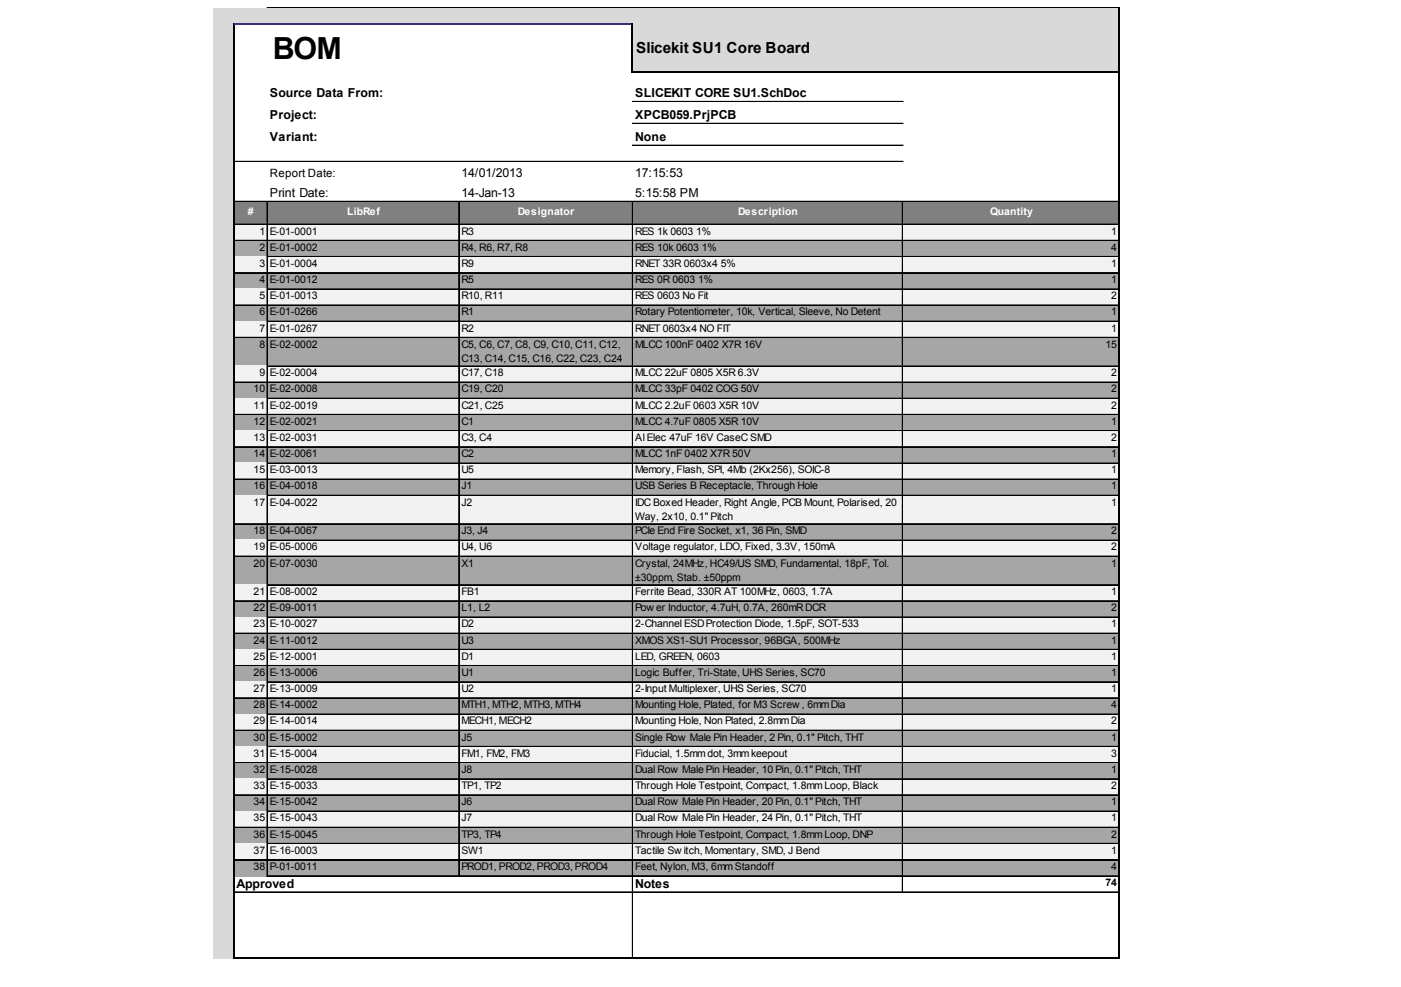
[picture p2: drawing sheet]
<svg xmlns="http://www.w3.org/2000/svg" width="287mm" height="202mm" viewBox="0 0 287 202" stroke-linecap="round" stroke-linejoin="round" font-family="sans-serif">
<defs><g id="words">
<text font-size="6.2" x="55.8" y="12.2">BOM</text>
<text font-size="3.1" x="130.2" y="10.9">Slicekit SU1 Core Board</text>
<g font-size="2.5">
<text x="55.2" y="19.9">Source Data From:</text>
<text x="130" y="19.9">SLICEKIT CORE SU1.SchDoc</text>
<text x="55.2" y="24.4">Project:</text>
<text x="55.2" y="28.9">Variant:</text>
<text x="130" y="24.4">XPCB059.PrjPCB</text>
<text x="130" y="28.9">None</text>
<text x="55.2" y="40.4">Print Date:</text>
<text x="94.5" y="36.3">14/01/2013</text>
<text x="94.5" y="40.4">14-Jan-13</text>
<text x="130" y="36.3">17:15:53</text>
<text x="130" y="40.4">5:15:58 PM</text>
<text x="48.4" y="181.8">Approved</text>
<text x="130" y="181.8">Notes</text>
</g>
<text font-size="2.3" x="55.2" y="36.3">Report Date:</text>
<g font-size="2.1" fill="#fff">
<text x="50.8" y="44.1">#</text>
<text x="71.1" y="44.1">LibRef</text>
<text x="106" y="44.1">Designator</text>
<text x="151.1" y="44.1">Description</text>
<text x="202.7" y="44.1">Quantity</text>
</g>
<g font-size="2.1">
<text x="53.1" y="48">1</text>
<text x="53.1" y="51.3">2</text>
<text x="55.2" y="48">E-01-0001</text>
<text x="55.2" y="51.3">E-01-0002</text>
<text x="94.5" y="48">R3</text>
<text x="94.5" y="51.3">R4, R6, R7, R8</text>
<text x="130" y="48">RES 1k 0603</text>
<text x="130" y="51.3">RES 10k 0603</text>
<text x="142.5" y="48">1%</text>
<text x="143.7" y="51.3">1%</text>
<text x="227.5" y="48">1</text>
<text x="227.5" y="51.3">4</text>
<text x="53.1" y="54.7">3</text>
<text x="53.1" y="58">4</text>
<text x="55.2" y="54.7">E-01-0004</text>
<text x="55.2" y="58">E-01-0012</text>
<text x="94.5" y="54.7">R9</text>
<text x="94.5" y="58">R5</text>
<text x="130" y="54.7">RNET 33R 0603x4</text>
<text x="130" y="58">RES 0R 0603</text>
<text x="142.9" y="58">1%</text>
<text x="147.6" y="54.7">5%</text>
<text x="227.5" y="54.7">1</text>
<text x="227.5" y="58">1</text>
<text x="53.1" y="61.3">5</text>
<text x="53.1" y="64.6">6</text>
<text x="55.2" y="61.3">E-01-0013</text>
<text x="55.2" y="64.6">E-01-0266</text>
<text x="94.5" y="61.3">R10, R11</text>
<text x="94.5" y="64.6">R1</text>
<text x="130" y="61.3">RES 0603 No Fit</text>
<text x="130" y="64.6">Rotary Potentiometer, 10k, Vertical, Sleeve, No Detent</text>
<text x="227.5" y="61.3">2</text>
<text x="227.5" y="64.6">1</text>
<text x="53.1" y="67.9">7</text>
<text x="53.1" y="71.2">8</text>
<text x="55.2" y="67.9">E-01-0267</text>
<text x="55.2" y="71.2">E-02-0002</text>
<text x="94.5" y="67.9">R2</text>
<text x="94.5" y="71.2">C5, C6, C7, C8, C9, C10, C11, C12,</text>
<text x="130" y="67.9">RNET 0603x4 NO FIT</text>
<text x="130" y="71.2">MLCC 100nF 0402 X7R 16V</text>
<text x="226.3" y="71.2">15</text>
<text x="227.5" y="67.9">1</text>
<text x="53.1" y="77.1">9</text>
<text x="55.2" y="77.1">E-02-0004</text>
<text x="94.5" y="74.1">C13, C14, C15, C16, C22, C23, C24</text>
<text x="94.5" y="77.1">C17, C18</text>
<text x="130" y="77.1">MLCC 22uF 0805 X5R 6.3V</text>
<text x="227.5" y="77.1">2</text>
<text x="51.9" y="80.4">10</text>
<text x="51.9" y="83.7">11</text>
<text x="55.2" y="80.4">E-02-0008</text>
<text x="55.2" y="83.7">E-02-0019</text>
<text x="94.5" y="80.4">C19, C20</text>
<text x="94.5" y="83.7">C21, C25</text>
<text x="130" y="80.4">MLCC 33pF 0402 COG 50V</text>
<text x="130" y="83.7">MLCC 2.2uF 0603 X5R 10V</text>
<text x="227.5" y="80.4">2</text>
<text x="227.5" y="83.7">2</text>
<text x="51.9" y="87">12</text>
<text x="55.2" y="87">E-02-0021</text>
<text x="94.5" y="87">C1</text>
<text x="130" y="87">MLCC 4.7uF 0805 X5R 10V</text>
<text x="227.5" y="87">1</text>
<text x="51.9" y="90.3">13</text>
<text x="51.9" y="93.6">14</text>
<text x="55.2" y="90.3">E-02-0031</text>
<text x="55.2" y="93.6">E-02-0061</text>
<text x="94.5" y="90.3">C3, C4</text>
<text x="94.5" y="93.6">C2</text>
<text x="130" y="90.3">Al Elec 47uF 16V CaseC SMD</text>
<text x="130" y="93.6">MLCC 1nF 0402 X7R 50V</text>
<text x="227.5" y="90.3">2</text>
<text x="227.5" y="93.6">1</text>
<text x="51.9" y="96.9">15</text>
<text x="51.9" y="100.2">16</text>
<text x="55.2" y="96.9">E-03-0013</text>
<text x="55.2" y="100.2">E-04-0018</text>
<text x="94.5" y="96.9">U5</text>
<text x="94.5" y="100.2">J1</text>
<text x="130" y="96.9">Memory, Flash, SPI, 4Mb (2Kx256), SOIC-8</text>
<text x="130" y="100.2">USB Series B Receptacle, Through Hole</text>
<text x="227.5" y="96.9">1</text>
<text x="227.5" y="100.2">1</text>
<text x="51.9" y="103.6">17</text>
<text x="55.2" y="103.6">E-04-0022</text>
<text x="94.5" y="103.6">J2</text>
<text x="130" y="103.6">IDC Boxed Header, Right Angle, PCB Mount, Polarised, 20</text>
<text x="130" y="106.5">Way, 2x10, 0.1&quot; Pitch</text>
<text x="227.5" y="103.6">1</text>
<text x="51.9" y="109.4">18</text>
<text x="51.9" y="112.7">19</text>
<text x="55.2" y="109.4">E-04-0067</text>
<text x="55.2" y="112.7">E-05-0006</text>
<text x="94.5" y="109.4">J3, J4</text>
<text x="94.5" y="112.7">U4, U6</text>
<text x="130" y="109.4">PCIe End Fire Socket, x1, 36 Pin, SMD</text>
<text x="130" y="112.7">Voltage regulator, LDO, Fixed, 3.3V, 150mA</text>
<text x="227.5" y="109.4">2</text>
<text x="227.5" y="112.7">2</text>
<text x="51.9" y="116">20</text>
<text x="55.2" y="116">E-07-0030</text>
<text x="94.5" y="116">X1</text>
<text x="130" y="116">Crystal, 24MHz, HC49/US SMD, Fundamental, 18pF, Tol.</text>
<text x="130" y="118.9">±30ppm, Stab. ±50ppm</text>
<text x="227.5" y="116">1</text>
<text x="51.9" y="121.9">21</text>
<text x="51.9" y="125.2">22</text>
<text x="55.2" y="121.9">E-08-0002</text>
<text x="55.2" y="125.2">E-09-0011</text>
<text x="94.5" y="121.9">FB1</text>
<text x="94.5" y="125.2">L1, L2</text>
<text x="130" y="121.9">Ferrite Bead, 330R AT 100MHz, 0603, 1.7A</text>
<text x="130" y="125.2">Pow er Inductor, 4.7uH, 0.7A, 260mRDCR</text>
<text x="227.5" y="121.9">1</text>
<text x="227.5" y="125.2">2</text>
<text x="51.9" y="128.5">23</text>
<text x="51.9" y="131.8">24</text>
<text x="55.2" y="128.5">E-10-0027</text>
<text x="55.2" y="131.8">E-11-0012</text>
<text x="94.5" y="128.5">D2</text>
<text x="94.5" y="131.8">U3</text>
<text x="130" y="128.5">2-Channel ESDProtection Diode, 1.5pF, SOT-533</text>
<text x="130" y="131.8">XMOS XS1-SU1 Processor, 96BGA, 500MHz</text>
<text x="227.5" y="128.5">1</text>
<text x="227.5" y="131.8">1</text>
<text x="51.9" y="135.1">25</text>
<text x="55.2" y="135.1">E-12-0001</text>
<text x="94.5" y="135.1">D1</text>
<text x="130" y="135.1">LED, GREEN, 0603</text>
<text x="227.5" y="135.1">1</text>
<text x="51.9" y="138.4">26</text>
<text x="51.9" y="141.7">27</text>
<text x="55.2" y="138.4">E-13-0006</text>
<text x="55.2" y="141.7">E-13-0009</text>
<text x="94.5" y="138.4">U1</text>
<text x="94.5" y="141.7">U2</text>
<text x="130" y="138.4">Logic Buffer, Tri-State, UHS Series, SC70</text>
<text x="130" y="141.7">2-Input Multiplexer, UHS Series, SC70</text>
<text x="227.5" y="138.4">1</text>
<text x="227.5" y="141.7">1</text>
<text x="51.9" y="145.1">28</text>
<text x="51.9" y="148.4">29</text>
<text x="55.2" y="145.1">E-14-0002</text>
<text x="55.2" y="148.4">E-14-0014</text>
<text x="94.5" y="145.1">MTH1, MTH2, MTH3, MTH4</text>
<text x="94.5" y="148.4">MECH1, MECH2</text>
<text x="130" y="145.1">Mounting Hole, Plated, for M3 Screw , 6mmDia</text>
<text x="130" y="148.4">Mounting Hole, Non Plated, 2.8mmDia</text>
<text x="227.5" y="145.1">4</text>
<text x="227.5" y="148.4">2</text>
<text x="51.9" y="151.7">30</text>
<text x="51.9" y="155">31</text>
<text x="55.2" y="151.7">E-15-0002</text>
<text x="55.2" y="155">E-15-0004</text>
<text x="94.5" y="151.7">J5</text>
<text x="94.5" y="155">FM1, FM2, FM3</text>
<text x="130" y="151.7">Single Row Male Pin Header, 2 Pin, 0.1&quot; Pitch, THT</text>
<text x="130" y="155">Fiducial, 1.5mmdot, 3mmkeepout</text>
<text x="227.5" y="151.7">1</text>
<text x="227.5" y="155">3</text>
<text x="51.9" y="158.3">32</text>
<text x="51.9" y="161.6">33</text>
<text x="55.2" y="158.3">E-15-0028</text>
<text x="55.2" y="161.6">E-15-0033</text>
<text x="94.5" y="158.3">J8</text>
<text x="94.5" y="161.6">TP1, TP2</text>
<text x="130" y="158.3">Dual Row Male Pin Header, 10 Pin, 0.1&quot; Pitch, THT</text>
<text x="130" y="161.6">Through Hole Testpoint, Compact, 1.8mmLoop, Black</text>
<text x="227.5" y="158.3">1</text>
<text x="227.5" y="161.6">2</text>
<text x="51.9" y="164.9">34</text>
<text x="55.2" y="164.9">E-15-0042</text>
<text x="94.5" y="164.9">J6</text>
<text x="130" y="164.9">Dual Row Male Pin Header, 20 Pin, 0.1&quot; Pitch, THT</text>
<text x="227.5" y="164.9">1</text>
<text x="51.9" y="168.2">35</text>
<text x="51.9" y="171.5">36</text>
<text x="55.2" y="168.2">E-15-0043</text>
<text x="55.2" y="171.5">E-15-0045</text>
<text x="94.5" y="168.2">J7</text>
<text x="94.5" y="171.5">TP3, TP4</text>
<text x="130" y="168.2">Dual Row Male Pin Header, 24 Pin, 0.1&quot; Pitch, THT</text>
<text x="130" y="171.5">Through Hole Testpoint, Compact, 1.8mmLoop, DNP</text>
<text x="227.5" y="168.2">1</text>
<text x="227.5" y="171.5">2</text>
<text x="51.9" y="174.9">37</text>
<text x="51.9" y="178.2">38</text>
<text x="55.2" y="174.9">E-16-0003</text>
<text x="55.2" y="178.2">P-01-0011</text>
<text x="94.5" y="174.9">SW1</text>
<text x="94.5" y="178.2">PROD1, PROD2, PROD3, PROD4</text>
<text x="130" y="174.9">Tactile Sw itch, Momentary, SMD, J Bend</text>
<text x="130" y="178.2">Feet, Nylon, M3, 6mmStandoff</text>
<text x="227.5" y="174.9">1</text>
<text x="227.5" y="178.2">4</text>
<text x="226.3" y="181.5">74</text>
</g>
</g></defs>
<g fill="#d9d9d9">
<path d="M43.7 1.6h185.5v3.6h-185.5z"/>
<path d="M43.7 5h4.3v9.9h-4.3z"/>
</g>
<path d="M47.8 5h81.8v9.9h-81.8z" fill="#fff"/>
<g fill="#d9d9d9">
<path d="M129.5 5h99.7v9.9h-99.7z"/>
<path d="M43.7 14.7h4.3v26.7h-4.3z"/>
</g>
<path d="M47.8 14.7h181.4v26.7h-181.4z" fill="#fff"/>
<path d="M43.7 41.2h4.3v4.9h-4.3z" fill="#d9d9d9"/>
<path d="M47.8 41.2h181.4v4.9h-181.4z" fill="#808080"/>
<path d="M43.7 45.9h4.3v3.5h-4.3z" fill="#d9d9d9"/>
<path d="M47.8 45.9h181.4v3.5h-181.4z" fill="#f2f2f2"/>
<path d="M43.7 49.2h4.3v3.5h-4.3z" fill="#d9d9d9"/>
<path d="M47.8 49.2h181.4v3.5h-181.4z" fill="#a6a6a6"/>
<path d="M43.7 52.5h4.3v3.5h-4.3z" fill="#d9d9d9"/>
<path d="M47.8 52.5h181.4v3.5h-181.4z" fill="#f2f2f2"/>
<path d="M43.7 55.8h4.3v3.5h-4.3z" fill="#d9d9d9"/>
<path d="M47.8 55.8h181.4v3.5h-181.4z" fill="#a6a6a6"/>
<path d="M43.7 59.1h4.3v3.5h-4.3z" fill="#d9d9d9"/>
<path d="M47.8 59.1h181.4v3.5h-181.4z" fill="#f2f2f2"/>
<path d="M43.7 62.5h4.3v3.5h-4.3z" fill="#d9d9d9"/>
<path d="M47.8 62.5h181.4v3.5h-181.4z" fill="#a6a6a6"/>
<path d="M43.7 65.8h4.3v3.5h-4.3z" fill="#d9d9d9"/>
<path d="M47.8 65.8h181.4v3.5h-181.4z" fill="#f2f2f2"/>
<path d="M43.7 69.1h4.3v6h-4.3z" fill="#d9d9d9"/>
<path d="M47.8 69.1h181.4v6h-181.4z" fill="#a6a6a6"/>
<path d="M43.7 74.9h4.3v3.5h-4.3z" fill="#d9d9d9"/>
<path d="M47.8 74.9h181.4v3.5h-181.4z" fill="#f2f2f2"/>
<path d="M43.7 78.2h4.3v3.5h-4.3z" fill="#d9d9d9"/>
<path d="M47.8 78.2h181.4v3.5h-181.4z" fill="#a6a6a6"/>
<path d="M43.7 81.5h4.3v3.6h-4.3z" fill="#d9d9d9"/>
<path d="M47.8 81.5h181.4v3.6h-181.4z" fill="#f2f2f2"/>
<path d="M43.7 84.9h4.3v3.5h-4.3z" fill="#d9d9d9"/>
<path d="M47.8 84.9h181.4v3.5h-181.4z" fill="#a6a6a6"/>
<path d="M43.7 88.2h4.3v3.5h-4.3z" fill="#d9d9d9"/>
<path d="M47.8 88.2h181.4v3.5h-181.4z" fill="#f2f2f2"/>
<path d="M43.7 91.5h4.3v3.5h-4.3z" fill="#d9d9d9"/>
<path d="M47.8 91.5h181.4v3.5h-181.4z" fill="#a6a6a6"/>
<path d="M43.7 94.8h4.3v3.5h-4.3z" fill="#d9d9d9"/>
<path d="M47.8 94.8h181.4v3.5h-181.4z" fill="#f2f2f2"/>
<path d="M43.7 98.1h4.3v3.5h-4.3z" fill="#d9d9d9"/>
<path d="M47.8 98.1h181.4v3.5h-181.4z" fill="#a6a6a6"/>
<path d="M43.7 101.4h4.3v6.1h-4.3z" fill="#d9d9d9"/>
<path d="M47.8 101.4h181.4v6.1h-181.4z" fill="#f2f2f2"/>
<path d="M43.7 107.3h4.3v3.5h-4.3z" fill="#d9d9d9"/>
<path d="M47.8 107.3h181.4v3.5h-181.4z" fill="#a6a6a6"/>
<path d="M43.7 110.6h4.3v3.5h-4.3z" fill="#d9d9d9"/>
<path d="M47.8 110.6h181.4v3.5h-181.4z" fill="#f2f2f2"/>
<path d="M43.7 113.9h4.3v6h-4.3z" fill="#d9d9d9"/>
<path d="M47.8 113.9h181.4v6h-181.4z" fill="#a6a6a6"/>
<path d="M43.7 119.7h4.3v3.5h-4.3z" fill="#d9d9d9"/>
<path d="M47.8 119.7h181.4v3.5h-181.4z" fill="#f2f2f2"/>
<path d="M43.7 123h4.3v3.6h-4.3z" fill="#d9d9d9"/>
<path d="M47.8 123h181.4v3.6h-181.4z" fill="#a6a6a6"/>
<path d="M43.7 126.4h4.3v3.5h-4.3z" fill="#d9d9d9"/>
<path d="M47.8 126.4h181.4v3.5h-181.4z" fill="#f2f2f2"/>
<path d="M43.7 129.7h4.3v3.5h-4.3z" fill="#d9d9d9"/>
<path d="M47.8 129.7h181.4v3.5h-181.4z" fill="#a6a6a6"/>
<path d="M43.7 133h4.3v3.5h-4.3z" fill="#d9d9d9"/>
<path d="M47.8 133h181.4v3.5h-181.4z" fill="#f2f2f2"/>
<path d="M43.7 136.3h4.3v3.5h-4.3z" fill="#d9d9d9"/>
<path d="M47.8 136.3h181.4v3.5h-181.4z" fill="#a6a6a6"/>
<path d="M43.7 139.6h4.3v3.5h-4.3z" fill="#d9d9d9"/>
<path d="M47.8 139.6h181.4v3.5h-181.4z" fill="#f2f2f2"/>
<path d="M43.7 142.9h4.3v3.5h-4.3z" fill="#d9d9d9"/>
<path d="M47.8 142.9h181.4v3.5h-181.4z" fill="#a6a6a6"/>
<path d="M43.7 146.2h4.3v3.5h-4.3z" fill="#d9d9d9"/>
<path d="M47.8 146.2h181.4v3.5h-181.4z" fill="#f2f2f2"/>
<path d="M43.7 149.5h4.3v3.5h-4.3z" fill="#d9d9d9"/>
<path d="M47.8 149.5h181.4v3.5h-181.4z" fill="#a6a6a6"/>
<path d="M43.7 152.9h4.3v3.5h-4.3z" fill="#d9d9d9"/>
<path d="M47.8 152.9h181.4v3.5h-181.4z" fill="#f2f2f2"/>
<path d="M43.7 156.2h4.3v3.5h-4.3z" fill="#d9d9d9"/>
<path d="M47.8 156.2h181.4v3.5h-181.4z" fill="#a6a6a6"/>
<path d="M43.7 159.5h4.3v3.5h-4.3z" fill="#d9d9d9"/>
<path d="M47.8 159.5h181.4v3.5h-181.4z" fill="#f2f2f2"/>
<path d="M43.7 162.8h4.3v3.5h-4.3z" fill="#d9d9d9"/>
<path d="M47.8 162.8h181.4v3.5h-181.4z" fill="#a6a6a6"/>
<path d="M43.7 166.1h4.3v3.5h-4.3z" fill="#d9d9d9"/>
<path d="M47.8 166.1h181.4v3.5h-181.4z" fill="#f2f2f2"/>
<path d="M43.7 169.4h4.3v3.5h-4.3z" fill="#d9d9d9"/>
<path d="M47.8 169.4h181.4v3.5h-181.4z" fill="#a6a6a6"/>
<path d="M43.7 172.7h4.3v3.5h-4.3z" fill="#d9d9d9"/>
<path d="M47.8 172.7h181.4v3.5h-181.4z" fill="#f2f2f2"/>
<path d="M43.7 176h4.3v3.5h-4.3z" fill="#d9d9d9"/>
<path d="M47.8 176h181.4v3.5h-181.4z" fill="#a6a6a6"/>
<path d="M43.7 179.3h4.3v3.6h-4.3z" fill="#d9d9d9"/>
<path d="M184.7 179.3h44.5v3.6h-44.5z" fill="#fff"/>
<path d="M43.7 182.7h4.3v13.6h-4.3z" fill="#d9d9d9"/>
<path d="M47.8 4.8v191.5M129.5 4.8v10.1M129.6 14.7h99.6M229 1.5v194.8M48 196.1h181.2" fill="none" stroke="#000" stroke-width=".39"/>
<g fill="none" stroke="#000" stroke-width=".2">
<path d="M54.7 1.5h174.1M54.7 1.6h174.1M48 33h136.9M48 33.1h136.9M129.5 20.8h55.4M129.5 20.9h55.4M129.5 25.2h55.4M129.5 25.3h55.4M129.5 29.7h55.4M129.5 29.8h55.4M48 49.2h6.7M48 49.3h6.7"/>
<path d="M48 55.8h6.7M48 55.9h6.7M48 41.2h180.8M48 41.3h180.8M48 45.9h180.8M48 46h180.8M54.7 41.4v138.1M54.8 41.4v138.1M54.9 49.2h39M54.9 49.3h39M54.9 52.5h39M54.9 52.6h39"/>
<path d="M54.9 55.8h39M54.9 55.9h39M54.9 59.1h39M54.9 59.2h39M93.9 41.4v138.1M94 41.4v138.1M94.1 49.2h35.4M94.1 49.3h35.4M94.1 52.5h35.4M94.1 52.6h35.4M94.1 55.8h35.4M94.1 55.9h35.4"/>
<path d="M94.1 59.1h35.4M94.1 59.2h35.4M129.5 41.4v154.5M129.6 49.2h55.1M129.6 49.3h55.1M129.6 52.5h55.1M129.6 52.6h55.1M129.6 55.8h55.1M129.6 55.9h55.1M129.6 59.1h55.1M129.6 59.2h55.1M184.7 41.4v141.5"/>
<path d="M184.8 41.4v141.5M184.9 49.2h43.9M184.9 49.3h43.9M184.9 52.5h43.9M184.9 52.6h43.9M184.9 55.8h43.9M184.9 55.9h43.9M184.9 59.1h43.9M184.9 59.2h43.9M48 62.5h6.7M48 62.6h6.7M48 69.1h6.7"/>
<path d="M48 69.2h6.7M48 78.2h6.7M48 78.3h6.7M54.9 62.5h39M54.9 62.6h39M54.9 65.8h39M54.9 65.9h39M54.9 69.1h39M54.9 69.2h39M54.9 74.9h39M54.9 75h39M54.9 78.2h39"/>
<path d="M54.9 78.3h39M94.1 62.5h35.4M94.1 62.6h35.4M94.1 65.8h35.4M94.1 65.9h35.4M94.1 69.1h35.4M94.1 69.2h35.4M94.1 74.9h35.4M94.1 75h35.4M94.1 78.2h35.4M94.1 78.3h35.4M129.6 62.5h55.1"/>
<path d="M129.6 62.6h55.1M129.6 65.8h55.1M129.6 65.9h55.1M129.6 69.1h55.1M129.6 69.2h55.1M129.6 74.9h55.1M129.6 75h55.1M129.6 78.2h55.1M129.6 78.3h55.1M184.9 62.5h43.9M184.9 62.6h43.9M184.9 65.8h43.9"/>
<path d="M184.9 65.9h43.9M184.9 69.1h43.9M184.9 69.2h43.9M184.9 74.9h43.9M184.9 75h43.9M184.9 78.2h43.9M184.9 78.3h43.9M48 84.9h6.7M48 85h6.7M48 91.5h6.7M48 91.6h6.7M48 98.1h6.7"/>
<path d="M48 98.2h6.7M54.9 81.5h39M54.9 81.6h39M54.9 84.9h39M54.9 85h39M54.9 88.2h39M54.9 88.3h39M54.9 91.5h39M54.9 91.6h39M54.9 94.8h39M54.9 94.9h39M54.9 98.1h39"/>
<path d="M54.9 98.2h39M94.1 81.5h35.4M94.1 81.6h35.4M94.1 84.9h35.4M94.1 85h35.4M94.1 88.2h35.4M94.1 88.3h35.4M94.1 91.5h35.4M94.1 91.6h35.4M94.1 94.8h35.4M94.1 94.9h35.4M94.1 98.1h35.4"/>
<path d="M94.1 98.2h35.4M129.6 81.5h55.1M129.6 81.6h55.1M129.6 84.9h55.1M129.6 85h55.1M129.6 88.2h55.1M129.6 88.3h55.1M129.6 91.5h55.1M129.6 91.6h55.1M129.6 94.8h55.1M129.6 94.9h55.1M129.6 98.1h55.1"/>
<path d="M129.6 98.2h55.1M184.9 81.5h43.9M184.9 81.6h43.9M184.9 84.9h43.9M184.9 85h43.9M184.9 88.2h43.9M184.9 88.3h43.9M184.9 91.5h43.9M184.9 91.6h43.9M184.9 94.8h43.9M184.9 94.9h43.9M184.9 98.1h43.9"/>
<path d="M184.9 98.2h43.9M48 107.3h6.7M48 107.4h6.7M48 113.9h6.7M48 114h6.7M54.9 101.4h39M54.9 101.5h39M54.9 107.3h39M54.9 107.4h39M54.9 110.6h39M54.9 110.7h39M54.9 113.9h39"/>
<path d="M54.9 114h39M54.9 119.7h39M54.9 119.8h39M94.1 101.4h35.4M94.1 101.5h35.4M94.1 107.3h35.4M94.1 107.4h35.4M94.1 110.6h35.4M94.1 110.7h35.4M94.1 113.9h35.4M94.1 114h35.4M94.1 119.7h35.4"/>
<path d="M94.1 119.8h35.4M129.6 101.4h55.1M129.6 101.5h55.1M129.6 107.3h55.1M129.6 107.4h55.1M129.6 110.6h55.1M129.6 110.7h55.1M129.6 113.9h55.1M129.6 114h55.1M129.6 119.7h55.1M129.6 119.8h55.1M184.9 101.4h43.9"/>
<path d="M184.9 101.5h43.9M184.9 107.3h43.9M184.9 107.4h43.9M184.9 110.6h43.9M184.9 110.7h43.9M184.9 113.9h43.9M184.9 114h43.9M184.9 119.7h43.9M184.9 119.8h43.9M48 123h6.7M48 123.1h6.7M48 129.7h6.7"/>
<path d="M48 129.8h6.7M48 136.3h6.7M48 136.4h6.7M54.9 123h39M54.9 123.1h39M54.9 126.4h39M54.9 126.5h39M54.9 129.7h39M54.9 129.8h39M54.9 133h39M54.9 133.1h39M54.9 136.3h39"/>
<path d="M54.9 136.4h39M54.9 139.6h39M54.9 139.7h39M94.1 123h35.4M94.1 123.1h35.4M94.1 126.4h35.4M94.1 126.5h35.4M94.1 129.7h35.4M94.1 129.8h35.4M94.1 133h35.4M94.1 133.1h35.4M94.1 136.3h35.4"/>
<path d="M94.1 136.4h35.4M94.1 139.6h35.4M94.1 139.7h35.4M129.6 123h55.1M129.6 123.1h55.1M129.6 126.4h55.1M129.6 126.5h55.1M129.6 129.7h55.1M129.6 129.8h55.1M129.6 133h55.1M129.6 133.1h55.1M129.6 136.3h55.1"/>
<path d="M129.6 136.4h55.1M129.6 139.6h55.1M129.6 139.7h55.1M184.9 123h43.9M184.9 123.1h43.9M184.9 126.4h43.9M184.9 126.5h43.9M184.9 129.7h43.9M184.9 129.8h43.9M184.9 133h43.9M184.9 133.1h43.9M184.9 136.3h43.9"/>
<path d="M184.9 136.4h43.9M184.9 139.6h43.9M184.9 139.7h43.9M48 142.9h6.7M48 143h6.7M48 149.5h6.7M48 149.6h6.7M48 156.2h6.7M48 156.3h6.7M54.9 142.9h39M54.9 143h39M54.9 146.2h39"/>
<path d="M54.9 146.3h39M54.9 149.5h39M54.9 149.6h39M54.9 152.9h39M54.9 156.2h39M54.9 156.3h39M54.9 159.5h39M54.9 159.6h39M94.1 142.9h35.4M94.1 143h35.4M94.1 146.2h35.4M94.1 146.3h35.4"/>
<path d="M94.1 149.5h35.4M94.1 149.6h35.4M94.1 152.9h35.4M94.1 156.2h35.4M94.1 156.3h35.4M94.1 159.5h35.4M94.1 159.6h35.4M129.6 142.9h55.1M129.6 143h55.1M129.6 146.2h55.1M129.6 146.3h55.1M129.6 149.5h55.1"/>
<path d="M129.6 149.6h55.1M129.6 152.9h55.1M129.6 156.2h55.1M129.6 156.3h55.1M129.6 159.5h55.1M129.6 159.6h55.1M184.9 142.9h43.9M184.9 143h43.9M184.9 146.2h43.9M184.9 146.3h43.9M184.9 149.5h43.9M184.9 149.6h43.9"/>
<path d="M184.9 152.9h43.9M184.9 156.2h43.9M184.9 156.3h43.9M184.9 159.5h43.9M184.9 159.6h43.9M48 162.8h6.7M48 162.9h6.7M48 169.4h6.7M48 169.5h6.7M48 176h6.7M48 176.1h6.7M54.9 162.8h39"/>
<path d="M54.9 162.9h39M54.9 166.1h39M54.9 166.2h39M54.9 169.4h39M54.9 169.5h39M54.9 172.7h39M54.9 172.8h39M54.9 176h39M54.9 176.1h39M54.9 179.3h39M54.9 179.4h39M94.1 162.8h35.4"/>
<path d="M94.1 162.9h35.4M94.1 166.1h35.4M94.1 166.2h35.4M94.1 169.4h35.4M94.1 169.5h35.4M94.1 172.7h35.4M94.1 172.8h35.4M94.1 176h35.4M94.1 176.1h35.4M94.1 179.3h90.6M94.1 179.4h90.6M129.6 162.8h55.1"/>
<path d="M129.6 162.9h55.1M129.6 166.1h55.1M129.6 166.2h55.1M129.6 169.4h55.1M129.6 169.5h55.1M129.6 172.7h55.1M129.6 172.8h55.1M129.6 176h55.1M129.6 176.1h55.1M184.9 162.8h43.9M184.9 162.9h43.9M184.9 166.1h43.9"/>
<path d="M184.9 166.2h43.9M184.9 169.4h43.9M184.9 169.5h43.9M184.9 172.7h43.9M184.9 172.8h43.9M184.9 176h43.9M184.9 176.1h43.9M184.9 179.3h43.9M184.9 179.4h43.9M48 182.7h180.8M48 182.8h180.8"/>
</g>
<path d="M48 5h81.3" fill="none" stroke="#339" stroke-width=".39"/>
<use href="#words"/>
</svg>
